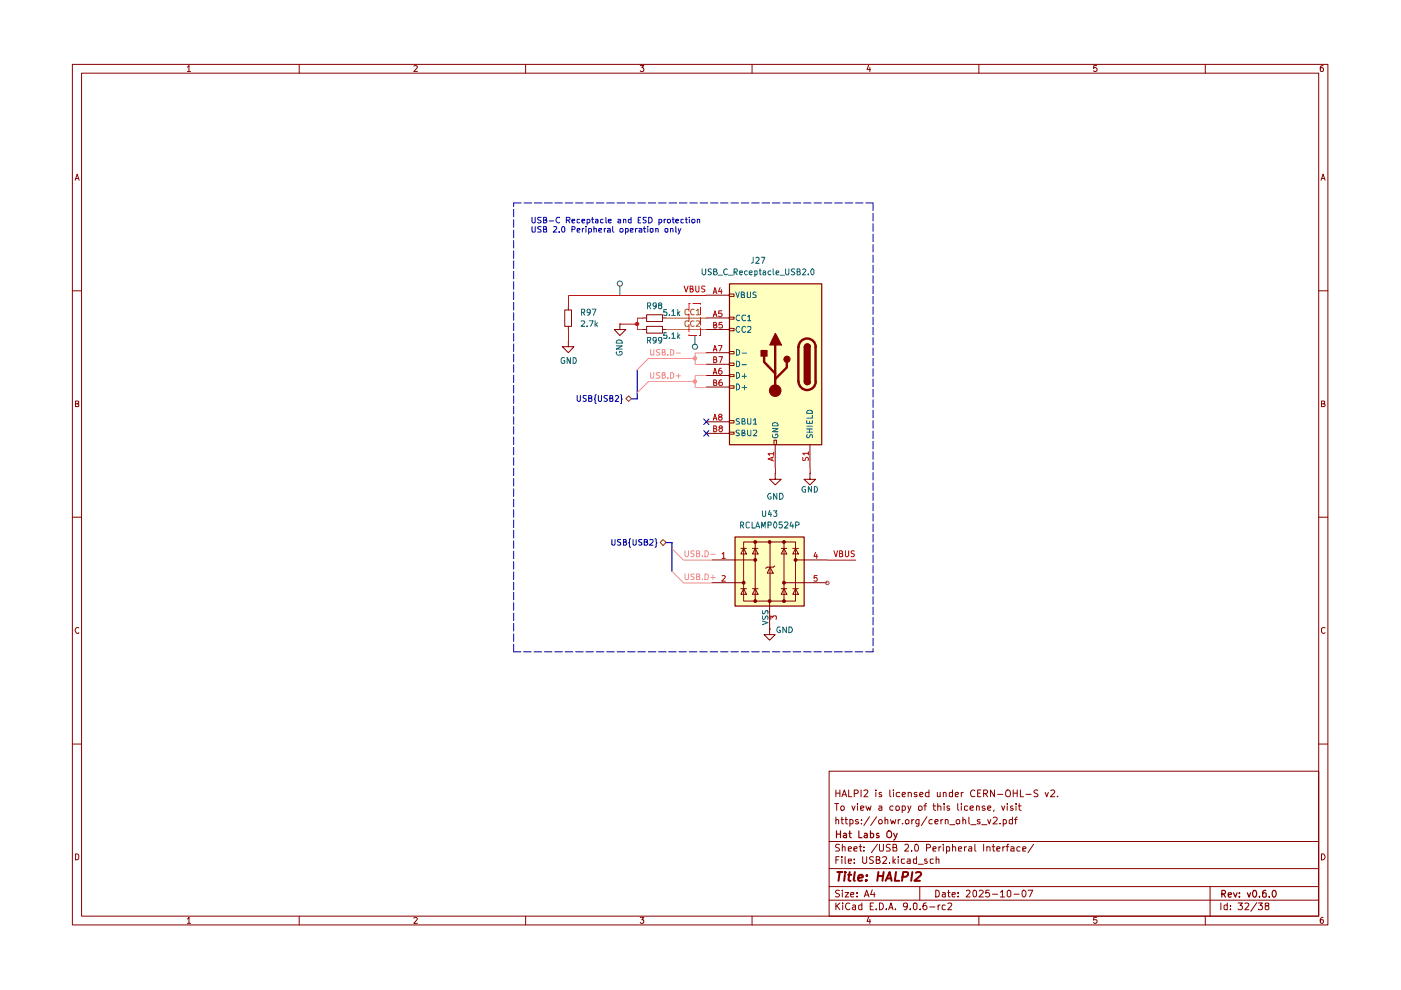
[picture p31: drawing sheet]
<svg xmlns="http://www.w3.org/2000/svg" width="297mm" height="210mm" viewBox="0 0 297 210" stroke-linecap="round" stroke-linejoin="round" font-family="sans-serif">
<g fill="none" stroke="#890000" stroke-width=".21">
<path d="M15.3 13.7h266.2v182.4h-266.2zM17.3 15.5h262.3v178.7h-262.3zM39.7 14.2l.4-.3v1.3M39.7 15.2h.7M63.4 13.7v1.8M87.7 14l.5-.1 .3 .3-.8 1h.8M111.4 13.7v1.8M135.7 13.9h.8l-.4 .4 .4 .3-.1 .5-.5 .1-.2-.2M159.4 13.7v1.8M184.2 13.8l-.4 1h.8M184.4 14.3v.9M207.5 13.7v1.8"/>
<path d="M232.5 13.9h-.6l-.1 .6 .5-.2 .3 .3v.3l-.3 .3-.5-.2M255.5 13.7v1.8M280.5 13.9l-.6 .3v.8l.3 .2 .3-.1v-.7l-.3-.1-.3 .3M15.9 38.2l.5-1.3 .4 1.3M16 37.9h.6M280.1 38.2l.4-1.3 .4 1.3M280.3 37.9h.6M15.3 61.7h2M279.6 61.7h1.9M16 85.6h.4l.3-.2-.2-.4h-.5v1.2h.6l.1-.5-.3-.1M280.2 85.6l.6-.1v-.5h-.6v1.2l.7-.1v-.3l-.3-.2M15.3 109.7h2"/>
<path d="M279.6 109.7h1.9M16.7 133.1a.58 .58 0 0 0-.8 .6 .58 .58 0 0 0 .8 .5v-.1M280.9 133.1a.46 .46 0 0 0-.7 .2v.7l.2 .2 .3 .1 .2-.2M15.3 157.8h2M279.6 157.8h1.9M175.8 163.5h103.8v30.7h-103.8zM175.8 178.4h103.8M177 170.4h.8M177.2 173.9l.2-.1 .4 .1v.8M177.2 167.5v1.4M177.2 173.2v1.5M177.2 168.2h.9"/>
<path d="M177.4 170.4v1.4M178 179.1l-.6-.1-.2 .2v.4l.5 .2 .3 .4-.2 .2h-.7M178.1 167.5v1.4M178.2 171.1l.3-.2h.3l.2 .2-.1 .6h-.6zM178.3 173.8h.5M178.5 173.2v1.3l.3 .2M178.5 168.9l.5-1.4 .5 1.4M178.6 179.7l.2-.2 .4 .1v.8M178.6 179v1.4M178.7 168.5h.6M179.2 173.8h.5M179.3 173.2v1.3l.4 .2"/>
<path d="M179.9 167.5v1.4h.7M180.2 173.8h.4l.3 .2-.1 .6h-.6M180.2 173.8v1.4M180.6 170.9l.4 .9 .3-.9M181.1 168.3h.6l.3-.3v-.3l-.3-.2h-.6v1.4M181.8 170.4v.1M181.8 170.9v.9M182 173.8h-.4l-.2 .2 .2 .3h.4l.1 .2-.3 .2-.4-.1M182.1 179.5h.6M182.4 179v1.3l.1 .1h.2M182.5 171.4l.7-.2-.1-.2h-.6v.7h.6M182.6 167.5v1.4"/>
<path d="M182.6 174.6v.1M182.6 173.8v.1M183.2 179.6v.1M183.2 167.7l.5-.2 .3 .2-.1 .4-.7 .8h.8M183.6 170.9l.3 .9 .3-.7 .2 .7 .3-.9M184.3 173.2l-1.1 1.8M185.7 167.5v.2M185.7 168v.9M185.9 173.2l-1.3 1.8M186 179l-1.2 1.8M186.3 174l.2-.2h.3l.2 .2v.6h-.6zM186.4 171l.4-.1 .2 .1v.8"/>
<path d="M186.5 179v1.2l.1 .2h.5l.2-.2v-1.2M186.9 168.1l-.4-.1-.1 .3 .1 .2h.4l.1 .3-.2 .1-.4-.1M187 171.2l-.7 .3 .2 .3 .5-.1M187.6 173.9l.3-.1h.3v.9M187.6 173.2v1.5M188.7 167.5v1.3l.2 .1M188.7 179.1h-.6l-.2 .2 .1 .3a.54 .54 0 0 1 .6 .2 .54 .54 0 0 1 0 .6h-.7M188.8 173.8l.3 .9 .2-.7 .4 .7 .2-.9M189.3 179.7h.7v-.6l-.7-.1v1.4h.7l.2-.4-.4-.3M189.3 171a.45 .45 0 0 0-.6 .1v.6h.6M189.4 167.5v.2M189.4 168v.9"/>
<path d="M190 171l.4-.1 .3 .2-.1 .6h-.6zM190.4 173.8v.9M190.8 168.1l-.4-.1-.4 .3 .1 .5h.7M190.9 173.8l-.5 .2M191.3 171l.4-.1 .3 .2-.1 .6h-.6M191.3 168.5l.7-.2-.2-.3h-.3l-.2 .2v.6l.2 .1 .4-.1M191.3 170.9v1.4M191.4 174.6v.1M191.9 179.2l.1-.2h.4l.2 .4-.8 1h.8M192.2 173.8h.3l.2 .2v.4l-.2 .3h-.3l-.2-.3v-.4zM192.5 170.9l.3 .9M192.6 168.1l.4-.1 .2 .2v.7"/>
<path d="M192.6 168v.9M193.1 170.9l-.6 1.4M193.3 173.8v.9M193.7 173.8l-.4 .2M194 179.2l.2-.2a.87 .87 0 0 1 .3 1.4h-.5zM194.4 168.1l-.4-.1-.2 .2 .2 .3h.4v.3h-.6M194.8 171a.45 .45 0 0 1 .7 .1l-.1 .6-.4 .1-.2-.1zM194.8 173.8v1.1l-.2 .3-.4-.1M194.8 173.8h-.4l-.2 .2v.6h.6M195 168.5l.7-.2-.2-.3h-.3l-.2 .2v.6l.2 .1 .4-.1M195.9 170.9h.5M196.4 179.8l.8-.1v-.5l-.2-.2h-.6v1.4"/>
<path d="M196.4 170.4l-.3 .2v1.2M196.5 173.2l-1.2 1.8M197 168.1l-.5-.1-.3 .3 .1 .5h.7M197 167.5v1.4M197.6 173.8a.45 .45 0 0 0-.6 .2v.6h.6M197.8 170.9h.6M198 170.4v1.2l.4 .2M198.2 174.3l.7-.2-.2-.3h-.3l-.2 .1v.6l.2 .2 .4-.1M198.7 168v.8h.6M198.8 171l.3-.1 .4 .1v.8M198.8 170.4v1.4M199.1 179.5v.9"/>
<path d="M199.3 168v.9M199.5 179.5l-.4 .3M199.5 173.8v.9M199.9 173.8l-.4 .2M200 179v.2M200 168.1l.4-.1 .2 .2v.7M200 168v.9M200 179.5v.9M200.2 170.4v.1M200.2 170.9v.9M200.4 173.9l.2-.1 .4 .1v.8M200.4 173.8v.9"/>
<path d="M200.7 179.6l.4-.1 .3 .3-.1 .6h-.6M200.7 179.5v1.5M201.3 171l-.4-.1-.1 .2 .1 .3h.4l.1 .2-.2 .2-.4-.1M201.4 174.9h1.1M202 179.7l.2-.2 .4 .2v.7M202 168.1h-.7v.7h.7M202 167.5v1.4M202 179v1.4M202.5 168.5l.7-.2-.1-.3h-.4l-.2 .2v.6l.2 .1 .4-.1M202.7 174a.45 .45 0 0 1 .8-.1v.7l-.3 .1-.4-.1zM203.1 170.4v1.2l.2 .2M203.8 170.4v.1"/>
<path d="M203.8 168v.9M203.8 170.9v.9M204.2 173.9l.1-.1 .4 .1v.8M204.2 173.2v1.5M204.2 168l-.4 .3M204.5 179.5v.9M204.9 179.5l-.4 .3M205.2 171l-.5-.1-.2 .1v.7h.7M205.4 179.6h.6v.8h-.6l-.1-.3 .7-.2M205.4 173.2v1.3l.2 .2M205.7 171.4l.7-.2v-.2l-.5-.1-.2 .1v.6l.2 .2 .5-.1M205.8 174.9h1.1"/>
<path d="M206.7 179v1.3l.2 .1M206.7 167.7a.68 .68 0 0 0-1 .4 .68 .68 0 0 0 .7 .8l.3-.1M207 171l.2-.1 .4 .1v.8M207 170.9v.9M207.3 168.2h.5M207.8 173.8h-.3l-.3 .1 .1 .3 .5 .1v.3h-.6M208 167.5h-.7v1.4h.7M208.1 174.9h1.1M208.6 168.3h.5l.3-.3v-.3l-.3-.2h-.5v1.4M208.6 179v1.4M208.8 171l-.3-.1-.3 .2 .3 .3h.3l.1 .2-.3 .2-.4-.1M208.9 168.3l.5 .6"/>
<path d="M209.2 179.7l.3-.2 .4 .2v.7M209.2 179.5v.9M209.4 173.8l.3 .9 .4-.9M209.4 171.4l.7-.2-.2-.3h-.3l-.2 .1v.6l.2 .2 .4-.1M210.3 179.5h.6M210.6 179v1.3l.1 .1h.2M210.6 173.4l.2-.2h.3l.3 .5-.1 .2-.8 .8h.9M210.8 171.7l-.1 .4M210.8 167.5v1.4l-.8-1.4v1.4M211.5 168.4h1.1M212 174.6v.1M212.4 170.9l.3 .9 .3-.9"/>
<path d="M212.6 179.5v.9M212.7 173.8h.4l.3 .2-.1 .6h-.6M212.7 173.8v1.4M213 179.5l-.4 .3M213.3 167.7l.3-.2h.3a.88 .88 0 0 1 .1 1.3l-.4 .1-.3-.1zM213.3 179.5h.6M213.6 170.4v.1M213.6 170.9v.9M213.9 179l-.3 .1v1.3M214.3 179.6l.4-.1 .3 .2v.7h-.7v-.4l.7-.1M214.7 173.8h-.5l-.2 .1v.7h.7M214.7 173.2v1.5"/>
<path d="M214.7 171l-.3-.1-.2 .2 .2 .3h.3l.1 .2-.1 .2-.5-.1M214.8 168.2h.9M214.8 167.5v1.4M215.1 173.8h.6M215.4 170.4v.1M215.4 170.9v.9M215.7 173.2l-.4 .3v1.2M215.7 167.5v1.4M215.9 170.9h.6M216.1 170.4v1.2l.4 .2M216.3 179.6l-.5-.1-.2 .3 .1 .6h.6M216.3 167.5v1.4h.7"/>
<path d="M217.5 168.4h1.1M219.1 179l-1.1 1.8M220.1 167.6l-.6-.1-.3 .2 .1 .4 .8 .4-.1 .3h-.8M221.6 168l.3 .9 .4-.9M222.8 167.7l.6-.2 .2 .4-.9 1h.9M224.2 168.8v.1M16 181a.52 .52 0 0 1 .7 .4v.6a.52 .52 0 0 1-.7 .3zM39.7 194.8l.4-.3v1.3M39.7 195.8h.7M63.4 194.2v1.9M87.7 194.7l.5-.2 .3 .3-.8 1h.8M111.4 194.2v1.9"/>
<path d="M135.7 194.5h.8l-.4 .5h.3v.7l-.5 .1-.2-.2M159.4 194.2v1.9M175.8 190.9h103.8M175.8 188h103.8M175.8 184.2h103.8M177.2 191.5v1.4M177.2 182.3h.5M177.4 192l.7 .9M177.9 181.6h-.7v1.5M178 188.8l-.6-.1-.3 .3 .3 .4 .5 .2 .1 .3-.3 .3-.6-.1M178.1 191.5l-.9 .7M178.5 181.6v.2"/>
<path d="M178.5 182.1v1M178.6 188.7v.2M178.6 189.3v.9M178.7 191.5h.1M178.7 191.9v1M179.2 189.3h.7l-.7 .9h.7M179.2 181.6v1.4l.1 .1M179.9 182.6l.6-.1-.1-.4h-.5v.2v.6l.1 .2 .4-.1M179.9 180l.6-.1-.1-.3-.4-.1-.1 .2v.7h.5M180.2 191.5a.67 .67 0 0 0-.9 .6 .67 .67 0 0 0 .8 .7l.1-.1M180.4 189.7l.6-.1v-.3h-.6v.1v.6l.2 .2 .4-.1M180.8 192h.6v.9"/>
<path d="M181 180l.7-.1v-.3l-.4-.1-.3 .2 .1 .7h.6M181.1 182.9v.2M181.1 182.1v.2M181.4 192.2l-.6 .2-.1 .2 .3 .3 .4-.1M181.7 190v.2M181.7 189.3v.1M182.7 192l-.4-.1-.2 .1v.7l.2 .2 .4-.1M182.7 191.5v1.4M182.9 181.6v1.2l.3 .3h.3l.2-.3v-1.2M183.2 180.4h.1M183.2 190.2l.5-1.5 .6 1.5M183.4 189.8h.7"/>
<path d="M184.2 194.4l-.4 .9h.8M184.4 194.9v.9M184.5 192.1h.4M184.9 188.7l-.3 1h.9M185.2 191.5h-.7v1.4h.7M185.2 181.7l-.6-.1-.3 .3 .3 .4 .6 .3-.3 .5-.6-.1M185.4 189.3v.9M185.8 192.7v.2M185.8 182.3l.7-.1v-.5l-.7-.1v1.5h.6l.2-.3v-.2l-.3-.3M186.5 191.5a.73 .73 0 0 1 .8 .7 .73 .73 0 0 1-.8 .7zM187.1 181.8l.6-.2 .3 .3-.1 .3-.8 .9h.9M187.9 192.7v.2"/>
<path d="M188.4 192.9l.5-1.4 .4 1.4M188.6 182.9v.2M188.6 192.5h.7M189.3 181.6v1.5M189.4 182.6l.4 .5M189.8 192.7v.2M189.8 182.1l-.5 .5M190.4 181.6v.2M190.4 182.1v1M191.8 182.1l-.7 .1v.7l.3 .2 .4-.1M192.4 192l-.3 .3-.5-.1-.1-.2 .1-.5h.5a.84 .84 0 0 1 .3 .8 .84 .84 0 0 1-.7 .6M192.4 182.1h.6v1"/>
<path d="M193 192.7v.2M193 182.5l-.6 .1-.1 .1 .3 .4 .4-.1M193.3 180.4h.1M193.7 191.5h.4l.3 .2v.9l-.3 .3-.4-.3zM194.3 182.1l-.6 .1v.7l.2 .2 .4-.1M194.3 181.6v1.5M194.7 183.2h1.1M195 188v2.9M195.1 192.7v.2M196.4 191.5h-.5a.99 .99 0 0 0 0 1.4l.6-.3v-.4l-.3-.2h-.3l-.2 .2M196.5 182.1h-.4l-.1 .3 .1 .2h.3l.2 .3-.2 .2-.4-.1M197.1 192.3h1.1"/>
<path d="M197.8 180l.7-.1-.2-.4h-.3l-.2 .2v.6l.1 .1h.5M197.9 182.1h-.6l-.1 .3 .1 .6h.6M198.4 188.7l.7 .2v1.1l-.4 .2h-.3zM198.5 182.2l.6-.1v1M198.5 181.6v1.5M198.9 191.9v1M199.3 191.9l-.4 .3M199.8 189.3h.5l.1 .9M200.4 189.6h-.5l-.2 .2 .2 .4 .5-.1M200.4 192l-.4-.1-.3 .3 .1 .6h.6M200.9 191.5h.6l.3 .2-.1 .3-.8 .9h.9M200.9 189.3h.5"/>
<path d="M201.1 188.7v1.3l.3 .2M201.9 189.7l.6-.1v-.3h-.5l-.1 .1v.6l.1 .2 .5-.1M203.1 190v.2M203.1 189.3v.1M203.2 180l.7-.1-.2-.4-.5 .2v.6l.1 .1h.5M204.9 188.9l.2-.2h.3l.3 .5-.9 1h.9M206.4 188.9l.3-.2 .3 .3v.9l-.3 .3a.82 .82 0 0 1-.3-1.3zM207.5 194.2v1.9M207.6 188.9l.2-.2h.3l.4 .5-1 1h1M209.7 188.7h-.6l-.1 .7 .6-.1 .2 .3v.3l-.2 .3-.6-.2M210.4 189.6h1.1M211.3 180l.7-.1-.1-.3-.4-.1-.2 .2 .1 .7h.5"/>
<path d="M212.1 189.2l.4-.5v1.5M212.1 190.2h.9M213.6 189l.3-.3 .4 .3v.9l-.3 .3-.4-.3zM215 189.6h1.1M216.9 188.8l.1-.1a.75 .75 0 0 1 .6 .8 .75 .75 0 0 1-.6 .7 1.01 1.01 0 0 1-.1-1.4zM216.9 180l.6-.1-.1-.3h-.5v.8h.5M218 188.7h1l-.7 1.5M232.5 194.5h-.6l-.1 .6 .6-.1 .2 .5-.3 .3-.5-.2M255.5 194.2v1.9M256.6 188v6.2M258.8 191.5v1.4M260.2 192l-.4-.1-.3 .1v.7l.3 .2 .4-.1"/>
<path d="M260.2 191.5v1.4M260.9 192.7v.2M260.9 192v.1M262.5 191.5h.9l-.5 .5h.3l.2 .2v.4l-.2 .3-.7-.2M263.9 191.5h.6l.3 .2-.1 .3-.8 .9h.9M266.5 191.4l-1.3 1.8M266.8 191.5h.9l-.6 .5h.5v.8l-.6 .1-.2-.2M268.5 192l-.3-.1v-.4h.8l-.1 .5-.7 .2v.5l.3 .2 .5-.2v-.5l-.2-.2M280.2 181a.65 .65 0 0 1 .7 .7 .65 .65 0 0 1-.7 .6zM280.5 194.5h-.2l-.4 .3 .1 .9a.43 .43 0 0 0 .6-.1 .43 .43 0 0 0-.1-.6h-.5l-.1 .3"/>
</g>
<g fill="none" stroke="#890000" stroke-width=".25">
<path d="M177.4 176.2v1.4M177.4 176.8h.8M178.2 176.2v1.4M178.9 176.8l.4-.1 .2 .1v.8M179.5 177l-.7 .3 .2 .3 .5-.1M180 176.7h.5M180.1 176.2v1.2l.4 .2M182.1 176.2v1.4h.7M183.3 176.8l.4-.1 .2 .1v.8M183.9 177l-.7 .3 .2 .3 .5-.1M184.6 176.8l.4-.1 .2 .2-.1 .6h-.5M184.6 176.2v1.4"/>
<path d="M186.3 176.8l-.3-.1-.2 .2 .2 .3h.3l.1 .2-.2 .2-.4-.1M188.1 176.4l.6-.2a.88 .88 0 0 1 .1 1.3l-.4 .1-.3-.2zM189.5 176.7l.4 .9M190.2 176.7l-.5 1.2-.2 .2M259.1 189.5h.6v-.6l-.6-.1v1.4M259.4 189.5l.4 .7M260.4 189.7l.7-.1-.1-.3h-.5l-.1 .2 .1 .6h.5M261.5 189.3l.4 .9 .4-.9M262.8 190.1v.1M262.8 189.3v.2M264.5 189.3l.3 .9 .4-.9M265.7 188.9l.2-.1a.76 .76 0 0 1 .5 .7 .76 .76 0 0 1-.5 .7 1.01 1.01 0 0 1-.2-1.3z"/>
<path d="M267 190.1v.1M268.4 188.8h-.4l-.3 .3v1l.2 .1 .6-.1-.1-.7-.5-.1-.2 .3M269.1 190.1v.1M269.9 188.9l.2-.1a.73 .73 0 0 1 .6 .7 .73 .73 0 0 1-.6 .7l-.4-.6z"/>
</g>
<g fill="none" stroke="#890000" stroke-width=".42">
<path d="M177.5 184.9h1.1M178 184.9l-.2 1.9M179.1 185.5l-.1 1.3M179.2 184.9v.2M179.8 185.5h.7M180.1 184.9l-.2 1.6 .4 .3M181.2 184.9l-.2 1.6 .2 .3M182 186.2l.9-.2v-.4a.6 .6 0 0 0-.9 .1v1h.8M183.7 186.6l.1 .1h-.3l.2-.1-.1 .2M183.8 185.6v.1M186.2 185.7h1.1M186.2 184.9l-.2 1.9"/>
<path d="M187.3 184.9l-.2 1.9M187.8 186.8l.8-1.9 .4 1.9M188 186.2h1M190 184.9l-.3 1.9h.9M191.3 185.9h.8l.3-.2 .1-.6-.2-.2h-.8l-.3 1.9M193.4 184.9l-.2 1.9M194.2 185.1l.8-.2 .2 .2 .1 .3-1.4 1.4h1.2"/>
</g>
<g fill="#ffffbf">
<path d="M155.8 113.8h14.7v14.7h-14.7z"/>
<path d="M154.6 60.1h19.6v34.2h-19.6z"/>
</g>
<path d="M137.9 74.1l.1 1.2h.5l.1-.2v-1M139.9 74.2h-.7l-.1 .2 .3 .3h.2l.3 .4-.2 .2h-.6M140.4 74.7h.4l.2-.2v-.3l-.6-.1v1.2h.6l.1-.4-.3-.2M141.6 75.2v.1M142.2 74.1l.7 .3v.6l-.3 .3h-.4zM143.4 74.9h.9" fill="none" stroke="#ff8c8b" stroke-width=".21"/>
<path d="M146 65.6h-.1a.45 .45 0 0 0-.7 .2v.7l.2 .2h.6M146 68.1h-.1a.45 .45 0 0 0-.7 .2v.6l.2 .3 .6-.1M147.2 65.6h-.3a.67 .67 0 0 0-.5 .5 .67 .67 0 0 0 .3 .6h.5M147.2 68.1l-.3-.1a.67 .67 0 0 0-.5 .5 .67 .67 0 0 0 .3 .7l.5-.1M147.6 65.9l.4-.3v1.1M147.6 68.1l.5-.1 .3 .3-.8 .9h.8M147.6 66.7h.8" fill="none" stroke="#848400" stroke-width=".21"/>
<path d="M145.1 60.6l.4 1.3 .4-1.3M146.3 61.2h.5l.1-.4-.2-.2h-.4v1.3l.6-.1 .1-.3-.3-.3M147.5 60.6v1.1l.3 .2 .4-.2v-1.1M149.5 60.7l-.6-.1-.1 .2v.4l.7 .4-.3 .3-.4-.1" fill="none" stroke="#ca0000" stroke-width=".21"/>
<path d="M155.7 118.7h4.4M157.7 114.9h11v12.5h-11zM160.1 114.9v12.5M163.3 114.9v12.5M166.2 114.9v12.5M155.8 123.5h1.9" fill="none" stroke="#890000" stroke-width=".21"/>
<path d="M155.8 113.9h14.7v14.6h-14.7z" fill="none" stroke="#890000" stroke-width=".25"/>
<path d="M157.5 123.3h.4v.5h-.4z" fill="#890000"/>
<path d="M157.1 116.3h1.2M157.7 116.3l.6 1.2h-1.2zM157.1 124.8h1.2M157.5 123.3h.4v.5h-.4zM157.7 124.8l.6 1.2h-1.2z" fill="none" stroke="#890000" stroke-width=".21"/>
<path d="M159.9 114.7h.4v.4h-.4z" fill="#890000"/>
<path d="M159.9 114.7h.4v.4h-.4z" fill="none" stroke="#890000" stroke-width=".21"/>
<path d="M159.9 118.5h.4v.4h-.4z" fill="#890000"/>
<path d="M159.9 118.5h.4v.4h-.4z" fill="none" stroke="#890000" stroke-width=".21"/>
<path d="M159.9 127.2h.4v.5h-.4z" fill="#890000"/>
<path d="M159.5 116.3h1.2M160.1 116.3l.6 1.2h-1.2zM159.5 124.8h1.2M159.9 127.2h.4v.5h-.4zM160.1 124.8l.6 1.2h-1.2zM162.7 120.2l-.4 .3" fill="none" stroke="#890000" stroke-width=".21"/>
<path d="M163 114.7h.4v.4h-.4z" fill="#890000"/>
<path d="M163 114.7h.4v.4h-.4zM163.2 127.4v1.1" fill="none" stroke="#890000" stroke-width=".21"/>
<path d="M163 127.2h.4v.5h-.4z" fill="#890000"/>
<path d="M164.3 120l-.4 .2h-1.2M163 127.2h.4v.5h-.4zM163.3 120.2l.6 1.3h-1.2z" fill="none" stroke="#890000" stroke-width=".21"/>
<path d="M166 114.7h.4v.4h-.4z" fill="#890000"/>
<path d="M166 114.7h.4v.4h-.4z" fill="none" stroke="#890000" stroke-width=".21"/>
<path d="M166 123.3h.4v.5h-.4z" fill="#890000"/>
<path d="M166 123.3h.4v.5h-.4z" fill="none" stroke="#890000" stroke-width=".21"/>
<path d="M166 127.2h.4v.5h-.4z" fill="#890000"/>
<path d="M165.6 116.3h1.2M166.2 116.3l.6 1.2h-1.2zM165.6 124.8h1.2M166 127.2h.4v.5h-.4zM166.2 124.8l.6 1.2h-1.2z" fill="none" stroke="#890000" stroke-width=".21"/>
<path d="M168.5 118.5h.4v.4h-.4z" fill="#890000"/>
<g fill="none" stroke="#890000" stroke-width=".21">
<path d="M154.6 62.3h1v.5h-1zM154.6 67.2h1v.5h-1zM154.6 69.6h1v.5h-1zM154.6 74.5h1v.5h-1zM154.6 77h1v.5h-1zM154.6 79.4h1v.5h-1zM154.6 81.8h1v.5h-1zM154.6 89.2h1v.5h-1zM154.6 91.6h1v.5h-1zM164.1 93.3h.5v1h-.5zM151 118.7h4.8M168.1 116.3h1.2"/>
<path d="M168.5 118.5h.4v.4h-.4zM168.7 116.3l.6 1.2h-1.2zM168.7 118.7h6.7M151 123.5h4.8M163.2 128.5v4.9M166.2 123.5h9.2M168.1 124.8h1.2M168.7 124.8l.6 1.2h-1.2z"/>
</g>
<path d="M153.1 117.5l.3-.4v1.3M153.1 118.4h.7M172.9 117.1l-.3 .9h.7M173.2 117.5v.9M153.1 122.1l.4-.1 .3 .4-.8 .8h.8M163.4 131.3v-.7l.5 .3v-.3h.6v.7M173.2 122h-.5l-.1 .6 .1-.2h.4l.1 .2v.5h-.6" fill="none" stroke="#b00000" stroke-width=".21"/>
<path d="M161.6 131.7l1.2 .3-1.2 .4M161.6 130.6v.6l.2 .1 .4-.2v-.3l.3-.2 .3 .1v.6M161.6 129.5v.5l.2 .2 .4-.3 .2-.4h.4v.7" fill="none" stroke="#006465" stroke-width=".21"/>
<path d="M154.7 60.2h19.5v34.1h-19.5z" fill="none" stroke="#890000" stroke-width=".25"/>
<path d="M172.9 73.5v7.4" fill="none" stroke="#890000" stroke-width=".51"/>
<path d="M170.5 73.5h1.2v7.4h-1.2z" fill="#890000"/>
<path d="M170.5 73.6h1.3v7.3h-1.3zM170.5 73.6a.64 .64 0 0 1 .7-.7 .64 .64 0 0 1 .6 .7" fill="none" stroke="#890000" stroke-width=".25"/>
<path d="M170.7 73.1a.63 .63 0 0 1 .7-.1 .63 .63 0 0 1 .4 .6h-1.3z" fill="#890000"/>
<path d="M170.5 73.6a.64 .64 0 0 1 .7-.7 .64 .64 0 0 1 .6 .7M170.5 80.9a.64 .64 0 0 0 .7 .7 .64 .64 0 0 0 .6-.7" fill="none" stroke="#890000" stroke-width=".25"/>
<path d="M169.3 73.6a1.82 1.82 0 0 1 1.8-1.8 1.82 1.82 0 0 1 1.9 1.8M169.3 80.9a1.82 1.82 0 0 0 1.8 1.8 1.82 1.82 0 0 0 1.9-1.8" fill="none" stroke="#890000" stroke-width=".51"/>
<path d="M170.5 80.9h1.3a.64 .64 0 0 1-.6 .7 .64 .64 0 0 1-.7-.7z" fill="#890000"/>
<path d="M170.5 80.9a.64 .64 0 0 0 .7 .7 .64 .64 0 0 0 .6-.7" fill="none" stroke="#890000" stroke-width=".25"/>
<path d="M169.3 73.5v7.4" fill="none" stroke="#890000" stroke-width=".51"/>
<circle cx="166.8" cy="76.1" r=".64" fill="#890000"/>
<circle cx="166.9" cy="76.2" r=".64" fill="none" stroke="#890000" stroke-width=".25"/>
<path d="M164.4 70.7l1.3 2.4h-2.5z" fill="#890000"/>
<path d="M164.4 70.7l1.3 2.4h-2.5z" fill="none" stroke="#890000" stroke-width=".25"/>
<path d="M162 75.5v1.2l2.4 2.5M164.4 73.1v9.7M166.8 76.7v1.2l-2.4 2.5" fill="none" stroke="#890000" stroke-width=".51"/>
<circle cx="164.4" cy="82.8" r="1.23" fill="#890000"/>
<circle cx="164.4" cy="82.8" r="1.23" fill="none" stroke="#890000" stroke-width=".21"/>
<path d="M161.3 74.3h1.3v1.2h-1.3z" fill="#890000"/>
<path d="M161.4 74.3h1.2v1.2h-1.2z" fill="none" stroke="#890000" stroke-width=".25"/>
<g fill="none" stroke="#890000" stroke-width=".21">
<path d="M149.7 62.6h4.9M149.7 67.4h4.9M149.7 69.9h4.9M149.7 74.8h4.9M149.7 77.2h4.9M149.7 79.6h4.9M149.7 82.1h4.9M149.7 89.4h4.9M149.7 91.9h4.9M164.4 94.3v4.9M171.7 94.3v4.9M171.7 100.4v1.2h1.2l-1.2 1.2-1.2-1.2h1.2"/>
<path d="M171.7 100.4h.1M163.2 133.4v1.2h1.2l-1.2 1.1-1.2-1.1h1.2M163.2 133.4h.1"/>
</g>
<g fill="none" stroke="#b00000" stroke-width=".21">
<path d="M151.2 62.3l.4-1.3 .4 1.3M151.2 67.2l.4-1.3 .4 1.3M151.2 74.4l.4-1.1 .4 1.1M151.2 79.4l.4-1.3 .4 1.3M151.3 68.9h.5v-.5l-.5-.1v1.2h.5l.2-.3-.3-.3M151.3 76.2h.5v-.5l-.5-.1v1.3h.4l.3-.4-.3-.3M151.3 61.9h.6M151.3 66.7h.6M151.3 74.1h.6M151.3 79h.6M152.3 73.3h.8l-.5 1.1M152.4 75.6h.8l-.5 1.3"/>
<path d="M152.7 61l-.4 .8h.8M152.9 78.1l-.4 .2-.2 .8 .3 .3h.2l.3-.3v-.3l-.2-.2h-.4l-.2 .2M152.9 61.4v.9M153 65.9h-.6l-.1 .6 .6-.1 .2 .2v.3l-.3 .3h-.3l-.2-.2M153.1 68.3h-.6l-.1 .6 .2-.1h.3l.3 .2v.4l-.2 .1-.6-.1M151.2 89.1l.4-1.3 .4 1.3M151.3 81.1l.5-.1v-.4l-.5-.1v1.2h.5l.2-.3-.3-.3M151.3 90.9l.5-.1v-.4l-.5-.1v1.2h.4l.3-.4-.3-.2M151.3 88.8h.6M152.6 88.4l-.3-.3 .3-.3h.2l.3 .4-.8 .4v.2l.3 .3 .4-.1 .1-.2v-.2l-.3-.2M152.7 90.8l-.3-.2 .3-.3h.2l.3 .2-.2 .3h-.3l-.3 .2v.3l.3 .2h.2l.3-.2v-.3l-.3-.2M153 80.5l-.4 .1a.94 .94 0 0 0 0 1.1h.4l.2-.1v-.4l-.2-.2h-.4l-.2 .2"/>
<path d="M163.7 97v.6M164 96.9l-1.2 .4 1.2 .4M164 96.2h-1.2l.4 .3M164 95.9v.6M170.2 97l.1 .6h.3l.4-.6 .4 .2-.1 .4M171.4 96.1h-1.2l.3 .4M171.4 95.8v.7"/>
</g>
<g fill="none" stroke="#006465" stroke-width=".21">
<path d="M156 61.9l.4 1.2 .3-1.2M156.1 74.1a.66 .66 0 0 1 .7 .4 .66 .66 0 0 1-.2 .8h-.5zM156.1 76.6a.66 .66 0 0 1 .7 .4 .66 .66 0 0 1-.2 .7h-.5zM156.1 79h.5a.66 .66 0 0 1 .2 .8 .66 .66 0 0 1-.7 .4zM156.8 66.9l-.5-.1a.61 .61 0 0 0-.2 .8 .61 .61 0 0 0 .7 .3M156.8 69.4l-.2-.2a.6 .6 0 0 0-.5 .7 .6 .6 0 0 0 .6 .5l.1-.1M157.2 62.5h.4l.2-.2v-.3l-.6-.1v1.2h.6v-.5l-.2-.1M157.3 74.9h1M157.3 77.3h1M157.3 79.8h1M157.8 79.3v.9M158.1 66.9l-.6-.1-.2 .3v.7a.52 .52 0 0 0 .8 .1"/>
<path d="M158.1 69.4l-.4-.2-.4 .3 .1 .8 .3 .2 .4-.2M158.4 61.9l.1 1.2h.5l.1-.2v-1M158.5 67.2l.4-.4v1.2M158.5 69.4l.2-.2h.3l.2 .2v.4l-.8 .7h.8M158.5 68h.7M160.3 62l-.4-.1-.3 .3 .1 .2 .6 .3v.3l-.7 .1M156.1 81.4a.64 .64 0 0 1 .7 .6 .64 .64 0 0 1-.7 .7zM156.7 88.8h-.4l-.2 .2 .2 .3 .4 .2v.4h-.6M156.7 91.2h-.5l-.1 .3 .2 .3 .4 .2v.3h-.6M157.3 89.3h.5v-.5h-.5v1.1h.5l.2-.3-.3-.3M157.3 91.8l.5-.1v-.5h-.5v1.2l.6-.1 .1-.3-.3-.2M157.3 82.1h1"/>
<path d="M157.8 81.7v1M158.5 88.8l.1 1.1h.6v-1.1M158.5 91.2v.9l.3 .3 .4-.1v-1.1M159.7 89.1l.4-.3v1.1M159.7 91.3l.6-.1 .2 .3-.8 .9h.8M159.7 89.9h.8M163.8 92.1v.5l.2 .2h.6l.3-.2v-.5h-.5v.2M163.8 90.9h1.2l-1.2 .6h1.2M163.8 89.9a.66 .66 0 0 1 .7-.3 .66 .66 0 0 1 .5 .7h-1.2zM171 89.2v.6h1.2v-.6M171 91.6h1.2M171 91h1.2"/>
<path d="M171 90.4h1.2M171.1 92.1v.7h.4l.4-.7 .3 .1v.6M171.2 87.1h.9l.1 .1v.5h-1.2zM171.6 89.3v.5M171.6 91v.6M172.2 88.1v.6h-1.2"/>
</g>
<path d="M176.8 116.8l.4 1.2 .4-1.2M178 117.4h.4l.3-.4-.3-.2h-.4v1.2h.5l.2-.1v-.4l-.3-.1M179.3 116.8v1.1l.1 .1h.3l.2-.2v-1M181.1 116.9l-.4-.1-.3 .2 .1 .3 .6 .2v.4l-.2 .1h-.5" fill="none" stroke="#ca0000" stroke-width=".21"/>
<g fill="none" stroke="#ff8c8b" stroke-width=".21">
<path d="M137.9 79v.9a.35 .35 0 0 0 .4 .3 .35 .35 0 0 0 .3-.3v-.9M139.9 79h-.6l-.2 .2 .2 .3 .5 .2v.4h-.7M140.4 79.5h.5l.1-.4-.6-.1v1.2l.6-.1 .1-.3-.3-.3M142.2 79h.4l.3 .3v.6l-.5 .3h-.2zM143.4 79.7h.9M143.9 79.3v.9M141.6 80.1v.1M145.2 116.8v1l.3 .2h.2l.3-.2v-1M147.2 116.9l-.5-.1-.2 .1v.4l.6 .2 .1 .2-.3 .3h-.4M147.7 117.4l.6-.1 .1-.3-.3-.2h-.4v1.2h.5l.2-.1v-.4l-.3-.1M148.9 117.9v.1M149.5 116.8a.65 .65 0 0 1 .7 .6 .65 .65 0 0 1-.7 .6z"/>
<path d="M150.7 117.5h1M145.2 121.7v1l.2 .2h.4l.2-.2v-1M147.2 121.8h-.7l.1 .4a.47 .47 0 0 1 .4 .2 .47 .47 0 0 1 .1 .5h-.6M147.7 122.3h.4l.3-.3-.1-.2-.6-.1v1.2h.6l.1-.5-.3-.1M148.9 122.8v.1M149.5 121.7a.66 .66 0 0 1 .7 .4 .66 .66 0 0 1-.2 .8h-.5zM150.7 122.4h1M151.2 121.9v1"/>
</g>
<path d="M133.3 83.9l.6 .6-.6 .6-.6-.6z" fill="#fff"/>
<path d="M132.7 84.5l.6-.6 .6 .6-.6 .6z" fill="none" stroke="#735600" stroke-width=".21"/>
<path d="M122.4 83.8v1.1l.2 .2 .4-.2v-1.1M124.3 83.9l-.5-.1-.2 .2v.3l.7 .5-.2 .3-.5-.1M124.8 84.4h.4l.3-.3-.3-.3h-.4v1.3h.5l.2-.2v-.3l-.3-.2M126.4 83.7l-.2 .1v.6l-.2 .2 .2 .2v.6l.2 .1M126.9 83.8v1.1l.2 .2 .4-.2v-1.1M128.8 83.9l-.5-.1-.3 .3 .1 .2 .7 .5-.3 .3-.5-.1M129.3 84.4l.6-.1v-.3l-.2-.2h-.4v1.3l.6-.1 .1-.3-.3-.3M130.5 84l.4-.2 .3 .4-.8 .9h.8M131.6 83.7l.2 .1v.6l.1 .2-.1 .2v.7h-.2" fill="none" stroke="#020087" stroke-width=".21"/>
<path d="M140 115l.6-.6 .6 .6-.6 .7z" fill="#fff"/>
<path d="M140 115l.6-.6 .6 .6-.6 .7z" fill="none" stroke="#735600" stroke-width=".21"/>
<g fill="none" stroke="#020087" stroke-width=".21">
<path d="M149.2 88.8l1.1 1.2M149.2 91.3l1.1 1.2M150.3 88.8l-1.1 1.2M150.3 91.3l-1.1 1.2M129.7 114.4v1.1l.2 .1h.3l.2-.3v-.9M131.6 114.4h-.6l-.1 .2 .1 .3 .6 .2v.4h-.7M132.2 114.9h.5v-.5h-.5v1.2h.4l.3-.4-.4-.3M133.7 114.2l-.2 .2v.7h-.2l.2 .1v.6l.2 .2M134.2 114.4v1.1l.2 .1h.2l.3-.3v-.9M136.1 114.4h-.6l-.1 .2 .1 .3 .6 .2v.4h-.7M136.6 114.9h.6v-.5h-.6v1.2h.5l.3-.4-.4-.3M137.8 114.5l.6-.1 .1 .5-.8 .7h.8"/>
<path d="M138.9 114.2l.2 .2v.5l.2 .2-.2 .2v.5l-.2 .2"/>
</g>
<g fill="none" stroke="#474747" stroke-width=".21">
<path d="M131.4 60.6v2M147.3 71.1v2"/>
<circle cx="131.4" cy="60.1" r=".55"/>
<circle cx="147.3" cy="73.5" r=".55"/>
</g>
<g fill="none" stroke="#890000" stroke-width=".21">
<path d="M119.7 65.7h1.5v3.5h-1.5zM120.5 72.3v1.2h1.2l-1.2 1.3-1.3-1.3h1.3M120.5 72.3h.1M120.5 65v.7M120.5 69.2v.7M131.4 68.7v1.2h-1.2l1.2 1.2 1.3-1.2h-1.3M131.4 68.7h.1M136.3 69.9h.8M136.3 67.4h.8M137.1 69.2h3.4v1.4h-3.4zM137.1 66.7h3.4v1.5h-3.4zM140.5 69.9h.7"/>
<path d="M140.5 67.4h.7M164.4 100.4v1.2h1.2l-1.2 1.2-1.2-1.2h1.2M164.4 100.4h.1"/>
</g>
<path d="M135.1 78.5v6.1h-1.2M141.3 115h1.2v6.1" fill="none" stroke="#020087" stroke-width=".25"/>
<path d="M120.5 69.9v2.5M131.5 68.7h3.6M136.4 67.5h-1.3v2.4h1.3M149.8 62.6h-29.3v2.5M164.4 99.2v1.2M171.8 99.2v1.2M175.4 118.8h6.1" fill="none" stroke="#ca0000" stroke-width=".21"/>
<path d="M141.3 69.9h8.5M141.3 67.5h8.5" fill="none" stroke="#848400" stroke-width=".21"/>
<path d="M137.5 76l-2.4 2.4M137.6 76h9.8M149.8 74.8h-2.4v2.5h2.4M149.8 79.6h-2.4v2.5h2.4M137.5 80.9l-2.4 2.4M137.6 80.9h9.8M142.5 116.3l2.4 2.5h6.1M142.5 121.1l2.4 2.5h6.1" fill="none" stroke="#ff8c8b" stroke-width=".21"/>
<g fill="none" stroke="#0400c6" stroke-width=".21">
<path d="M108.9 44.4v1.6M108.9 46.6v1.6M108.9 48.8v1.6M108.9 51v1.6M108.9 53.2v1.6M108.9 55.3v1.6M108.9 57.5v1.6M108.9 59.7v1.6M110.5 43h-1.6v.8M111.1 43h1.6M112.8 46.1v.9l.3 .3 .4-.1v-1.1M112.8 48l.1 1.2 .6-.1v-1.1"/>
<path d="M113.3 43h1.6M114.7 46.1h-.5l-.2 .1 .2 .5h.3l.2 .2v.3h-.7M114.7 48.1h-.6l-.1 .3 .2 .2h.3l.2 .4-.1 .2h-.6M115.3 46.7h.4l.1-.2v-.4h-.5v1.2l.5-.1 .1-.4-.2-.1M115.3 48.6h.4l.1-.1v-.4l-.5-.1v1.2h.5l.1-.3-.1-.3h-.1M115.4 43h1.7M116.4 46.8h1M117.4 48.1l.4-.1 .2 .4-.7 .8h.7M117.6 43h1.6M118.6 49.1v.1M118.6 46.2l-.5-.1a.61 .61 0 0 0-.2 .7 .61 .61 0 0 0 .7 .4M119.2 48.1l.3-.1 .2 .3v.7l-.1 .2-.4-.1a.78 .78 0 0 1 0-1z"/>
<path d="M119.8 43h1.6M120.1 46.7h.6l.1-.5-.1-.1h-.6v1.2M120.4 46.7l.4 .6M121.3 46.8h.6l-.1-.3h-.5v.2v.4l.1 .2 .4-.1M121.3 48.6h.5l.1-.1v-.4l-.6-.1v1.2M122 43h1.6M122.4 48.9l.6-.2-.1-.2h-.5v.1v.6h.5M122.9 46.5l-.5 .1v.6h.5M123.4 46.8h.6l-.1-.3h-.4l-.1 .2v.4l.1 .2 .4-.1M123.5 48.5v.7M123.8 48.5l-.3 .1M124.2 48v.1"/>
<path d="M124.2 48.5v.7M124.2 43h1.6M124.5 47.2h.5l.1-.5-.2-.2h-.4v1.2M124.8 49.2h.5v-.7h-.5v1.1M125.4 46.5h.4M125.6 46.1v1l.2 .2M125.9 48.5h.5v.7M125.9 48v1.2M126.3 46.5h.5v.8M126.4 43h1.6M126.8 46.8h-.5v.4h.5M126.9 48.9l.6-.2v-.2h-.5l-.1 .1 .1 .6h.5"/>
<path d="M127.9 46.5l-.5 .1v.6h.5M128.1 48.5v.7M128.5 46.1v1.1l.1 .1M128.5 48.5h-.3l-.1 .1M128.6 43h1.6M128.8 48.5h.5l.1 .1v.6h-.6v-.3l.6-.2M129 46.8h.6v-.3h-.5l-.1 .2 .1 .5h.5M129.9 48v1l.3 .2M130.8 43h1.6M131 46.5h.5l.1 .8M131.4 48.6l.2-.1h.3l.2 .1v.4l-.2 .2h-.3l-.2-.2zM131.6 46.8h-.6v.4h.6"/>
<path d="M132.2 46.6l.4-.1 .1 .8M132.2 46.5v.8M132.6 49.2h.5v-.7h-.5v1.1M133 43h1.6M133.6 48.9l.6-.2v-.2h-.5l-.1 .1 .1 .6h.5M133.8 46.5h-.5l-.1 .5a.36 .36 0 0 0 .6 .2M133.8 46.1v1.2M134.7 48.5v.7M135.1 48.5l-.4 .1M135.2 43h1.6M135.3 46.7h.4M135.5 48.5h.5l.1 .1v.6h-.6v-.3l.6-.2"/>
<path d="M135.8 46.1h-.5v1.2h.5M136.4 48.5h.5M136.6 48v1l.1 .2h.2M137 46.1h-.6a.47 .47 0 0 0 .1 .5 .47 .47 0 0 0 .4 .2v.4h-.6M137.4 48v.1M137.4 48.5v.7M137.4 43h1.6M137.5 46.1h.5a.66 .66 0 0 1 .2 .8 .66 .66 0 0 1-.7 .4zM137.9 48.5h.6l-.1 .7-.5-.1zM139 48.5h.5l.1 .7M139 48.5v.7M139.6 43h1.6"/>
<path d="M139.7 47.2h.5l.1-.5-.2-.2h-.4v1.2M140.8 46.5v.8M141.1 48.5h.5l-.1 .7h-.4zM141.2 46.5h-.3l-.1 .2M141.6 46.5h.4l.2 .2-.1 .5h-.5zM141.8 43h1.6M142.2 48.5h.4l.1 .7M142.2 48.5v.7M142.5 46.5h.4M142.7 46.1v1.1l.2 .1M143.3 46.8h.6l-.1-.3h-.4l-.1 .2v.4l.1 .2 .4-.1M143.3 48v1.2h.1"/>
<path d="M143.8 48.5l.2 .7M144 43h1.6M144.4 48.5l-.4 1.1h-.2M144.9 46.5l-.5 .1v.6h.5M145.3 46.5h.4M145.5 46.1v1.1l.2 .1M146.2 46.1v.1M146.2 46.5v.8M146.2 43h1.6M146.7 46.5h.5l.1 .2v.5h-.6zM147.8 46.6l.5-.1 .1 .8M147.8 46.5v.8"/>
<path d="M148.4 43h1.7M150.6 43h1.7M152.8 43h1.6M155 43h1.6M157.2 43h1.6M159.4 43h1.6M161.6 43h1.6M163.8 43h1.6M166 43h1.6M168.2 43h1.6M170.4 43h1.6M172.6 43h1.6"/>
<path d="M174.8 43h1.6M177 43h1.6M179.2 43h1.6M181.4 43h1.6M183.6 43h1.5v1.6M185.1 45.2v1.6M185.1 47.4v1.6M185.1 49.6v1.6M185.1 51.8v1.6M185.1 54v1.6M185.1 56.2v1.6M185.1 58.4v1.6"/>
<path d="M108.9 61.9v1.6M108.9 64.1v1.6M108.9 66.3v1.6M108.9 68.5v1.6M108.9 70.7v1.6M108.9 72.9v1.6M108.9 75.1v1.6M108.9 77.3v1.6M108.9 79.5v1.6M185.1 60.6v1.7M185.1 62.8v1.7M185.1 65v1.7"/>
<path d="M185.1 67.2v1.7M185.1 69.4v1.6M185.1 71.6v1.6M185.1 73.8v1.6M185.1 76v1.6M185.1 78.2v1.6M108.9 81.7v1.6M108.9 83.9v1.6M108.9 86.1v1.6M108.9 88.3v1.6M108.9 90.4v1.7M108.9 92.6v1.7"/>
<path d="M108.9 94.8v1.7M108.9 97v1.7M108.9 99.3v1.6M185.1 80.4v1.6M185.1 82.6v1.6M185.1 84.8v1.6M185.1 87v1.6M185.1 89.2v1.6M185.1 91.4v1.6M185.1 93.6v1.6M185.1 95.8v1.6M185.1 98v1.6"/>
<path d="M108.9 101.5v1.6M108.9 103.7v1.6M108.9 105.9v1.6M108.9 108.1v1.6M108.9 110.3v1.6M108.9 112.5v1.6M108.9 114.7v1.6M108.9 116.9v1.6M108.9 119.1v1.6M185.1 100.2v1.6M185.1 102.4v1.6M185.1 104.5v1.6"/>
<path d="M185.1 106.7v1.6M185.1 108.9v1.6M185.1 111.1v1.6M185.1 113.3v1.6M185.1 115.5v1.6M185.1 117.7v1.6M185.1 119.9v1.6M108.9 136.6v1.6h1.5M108.9 121.3v1.6M108.9 123.5v1.6M108.9 125.6v1.6M108.9 127.8v1.6"/>
<path d="M108.9 130v1.6M108.9 132.2v1.6M108.9 134.4v1.6M111 138.2h1.6M113.2 138.2h1.6M115.4 138.2h1.6M117.6 138.2h1.6M119.8 138.2h1.6M122 138.2h1.6M124.2 138.2h1.6M126.4 138.2h1.6M128.6 138.2h1.6"/>
<path d="M130.8 138.2h1.6M133 138.2h1.6M135.2 138.2h1.6M137.4 138.2h1.6M139.6 138.2h1.6M141.8 138.2h1.6M144 138.2h1.6M146.2 138.2h1.6M148.4 138.2h1.6M150.6 138.2h1.6M152.8 138.2h1.6M155 138.2h1.6"/>
<path d="M157.2 138.2h1.6M159.4 138.2h1.6M161.6 138.2h1.6M163.8 138.2h1.6M166 138.2h1.6M168.2 138.2h1.6M170.4 138.2h1.6M172.6 138.2h1.6M174.8 138.2h1.6M176.9 138.2h1.7M179.1 138.2h1.6M181.3 138.2h1.6"/>
<path d="M185.1 137.5v.7h-1.6M185.1 122.1v1.6M185.1 124.3v1.6M185.1 126.5v1.6M185.1 128.7v1.6M185.1 130.9v1.6M185.1 133.1v1.6M185.1 135.3v1.6"/>
</g>
<g fill="#ff8c8b">
<circle cx="147.3" cy="76" r=".47"/>
<circle cx="147.3" cy="80.9" r=".47"/>
</g>
<circle cx="135.1" cy="68.7" r=".47" fill="#ca0000"/>
<path d="M146.1 71v.1h1.6M146.1 66.6v1.6M146.1 68.8v1.6M146.3 64.4h-.2v1.6M146.9 64.4h1.6v.1M148.5 69.5v1.6h-.2M148.5 65.1v1.6M148.5 67.3v1.6" fill="none" stroke="#f00" stroke-width=".21"/>
<g fill="none" stroke="#006465" stroke-width=".21">
<path d="M148.9 57v1l.2 .3h.3l.2-.3v-1M150.8 57.1h-.6v.4l.5 .3 .1 .2-.2 .3-.5-.1M151.3 57.6l.6-.1 .1-.2-.3-.3h-.4v1.3h.5l.3-.5-.4-.2M152.3 58.4h.9M154.2 57.2l-.3-.2a.65 .65 0 0 0-.5 .6 .65 .65 0 0 0 .5 .7l.3-.2M154.5 58.4h.9M155.6 57.7h.5l.2-.2v-.3l-.2-.2h-.5v1.3M155.9 57.7l.4 .6M156.8 57.8h.6l-.2-.4-.4 .1v.7h.5M158.4 57.5l-.3-.1-.3 .3v.3l.3 .3 .3-.1M158.9 57.8h.5v-.3l-.3-.1-.2 .2v.5l.2 .2 .3-.1M159.7 54.5v1.1l-.4 .2"/>
<path d="M160 57.5h.5v.6l-.1 .2-.4-.1M160 57.4v1.2M160.3 54.7l.4-.2 .3 .5-.8 .8h.8M161 57.4h.4M161.1 57v1.2l.3 .1M161.4 54.5h.8l-.6 1.3M161.8 57.5l.4-.1 .1 .2v.7M162.3 57.8h-.4l-.2 .1 .2 .4 .4-.1M163.4 57.5l-.3-.1-.3 .3v.3l.3 .3 .3-.1M163.9 57v1.1l.2 .2M164.5 57.8h.6l-.1-.4-.5 .2v.5l.2 .2 .3-.1M165.4 58.4h.9"/>
<path d="M166.6 57v1l.2 .3 .4-.2v-1.1M168.5 57.1l-.5-.1-.3 .3 .1 .2 .6 .3 .1 .2-.2 .3-.6-.1M169 57.6l.6-.1v-.3l-.2-.2h-.4v1.3l.6-.1 .1-.4-.3-.2M170.2 57.2l.4-.2 .3 .3-.8 1h.8M171.4 58.1v.2M172.1 57.1l.2-.1 .3 .3v.7l-.3 .3a.71 .71 0 0 1-.2-1.2zM119.7 75.9l-.4-.1-.3 .3v.6l.3 .4 .4-.2v-.4h-.2M120.9 75.8v1.3l-.7-1.3v1.3M121.5 75.8a.64 .64 0 0 1 .7 .6 .64 .64 0 0 1-.7 .7zM123.2 68.1l.5-.1 .3 .3-.8 .9h.8M123.3 66.2h.5l.2-.1v-.4l-.2-.1h-.5v1.2M123.6 66.2l.4 .6"/>
<path d="M124.5 69.1v.1M124.9 68h.9l-.6 1.2M125.2 66.1a.42 .42 0 0 1-.7 .1v-.5l.4-.1a.72 .72 0 0 1 .2 .7 .72 .72 0 0 1-.5 .5M125.6 65.6h.7l-.5 1.2M126.2 68v1.2M126.3 68.8l.4 .4M126.7 68.4l-.5 .5M130.7 73.3h1.2l-1.2 .7h1.2M130.7 74.6v.5l.3 .2h.6l.2-.2 .1-.3-.1-.3h-.5v.3M130.8 72.2a.72 .72 0 0 1 1.1 .5h-1.2zM137.3 72.2h.6v-.6h-.6v1.1M137.3 64.9h.5l.1-.2v-.3l-.1-.2h-.5v1.3"/>
<path d="M137.6 72.2l.3 .5M137.6 64.9l.3 .6M139.1 72.1l-.2 .2-.4-.1v-.6h.6v.9l-.6 .2M139.1 64.7l-.1 .2a.36 .36 0 0 1-.5-.2v-.4l.2-.1 .4 .2v.7l-.3 .4h-.3M139.8 64.7l-.2-.1 .2-.4 .4 .1v.4h-.4l-.2 .2v.4l.2 .2h.3l.2-.3-.1-.4-.1-.1M140.3 72.1l-.1 .1-.4 .1-.2-.1v-.6h.6l.1 .1-.2 1h-.4M141.3 70.5h-.6v.6h.6v.6l-.6-.1M141.3 65.6h-.6v.6h.6v.6l-.4 .1-.2-.2M141.9 71.6v.1M141.9 66.7v.2M142.4 70.9l.4-.4v1.2M142.4 66h.2l.2-.4v1.3"/>
<path d="M142.4 71.7h.8M142.4 66.9h.8M143.7 65.6v1.3M143.7 70.5v1.2M143.8 71.3l.3 .4M143.8 66.4l.3 .5M144.1 71l-.4 .4M144.1 66.1l-.4 .5M157 111.4l.6-.1v-.5l-.6-.1v1.3M157.2 111.4l.5 .6M158.9 110.8l-.4-.1-.3 .3 .1 .8 .2 .2 .4-.2M159.4 110.7v1.3h.6"/>
<path d="M160.2 112l.4-1.3 .5 1.3M160.4 111.6h.6M161.5 112v-1.3l.3 .9 .4-.9v1.3M161.6 108.3v.9l.3 .3 .4-.1v-1.1M162.8 111.4l.7-.1v-.5l-.2-.1h-.5v1.3M163.2 108.2l-.3 .9h.7M163.4 104.7l-.1-.1a.64 .64 0 0 0-.6 .6 .64 .64 0 0 0 .6 .7l.2-.2v-.4h-.2M163.4 108.6v.9M164 108.3h.7l-.3 .4 .3 .1v.6h-.7M164.3 110.7a.68 .68 0 0 1 .4 .6 .68 .68 0 0 1-.4 .7l-.3-.6 .1-.6zM164.7 104.6v1.3l-.7-1.3v1.3M165.3 104.6a.65 .65 0 0 1 .8 .6 .65 .65 0 0 1-.8 .7z"/>
<path d="M165.8 110.7h-.6v.6h.6l.1 .4-.3 .3-.4-.2M166.3 110.8l.2-.1h.3l.3 .2-.1 .4-.7 .7h.8M167.7 110.7l-.2 .8h.8M168.1 111.1v.9M168.7 111.4l.7-.1v-.4l-.2-.2h-.5v1.3M170.8 103.2a.61 .61 0 0 0-.8 .3 .61 .61 0 0 0 .3 .8h.5v-.5h-.2M172.1 103.1v1.2l-.7-1.2v1.2M172.7 103.1a.66 .66 0 0 1 .6 .5 .66 .66 0 0 1-.2 .7h-.4zM165.4 132.9h-.4a.61 .61 0 0 0-.3 .8 .61 .61 0 0 0 .8 .3v-.4h-.3M166.7 132.9v1.2l-.7-1.2v1.2M167.2 132.9h.5a.66 .66 0 0 1 .3 .8 .66 .66 0 0 1-.8 .4z"/>
</g>
<circle cx="175.4" cy="123.6" r=".38" fill="none" stroke="#ad4b4a" stroke-width=".21"/>
</svg>
